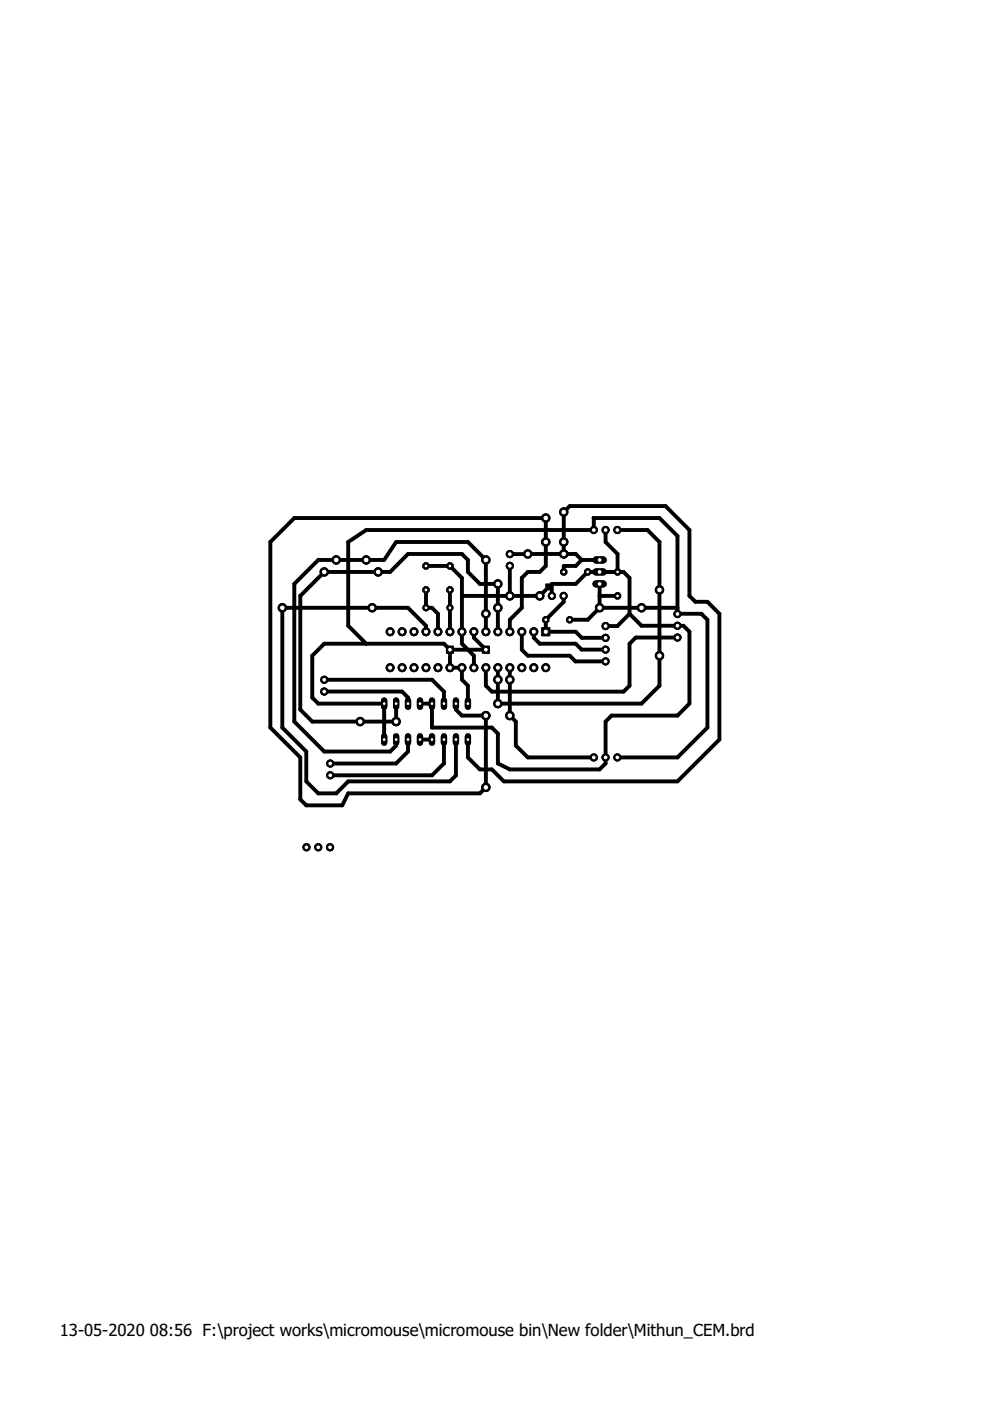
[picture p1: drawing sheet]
<svg xmlns="http://www.w3.org/2000/svg" width="210mm" height="297mm" viewBox="0 0 210 297" stroke-linecap="round" stroke-linejoin="round" font-family="sans-serif">
<defs><g id="words">
<g font-size="3.5">
<text x="12.7" y="283.3">13-05-2020</text>
<text x="31.8" y="283.3">08:56 F:\project works\micromouse\micromouse bin\New folder\Mithun_CEM.brd</text>
</g>
</g></defs>
<path d="M114.9 133.1h1.7v1.7h-1.7zM115.7 123.8h1.3v1.3h-1.3z" fill="#000" stroke="#000" stroke-width=".21"/>
<g fill="none" stroke="#000" stroke-width=".83">
<path d="M71.3 118.7h-3.8l-5.1 5.1v29.2l6.3 6.3h14l1.3-1.2v-1.3M77.6 118.7h3.8l2.6-3.8h15.2l3.8 3.8M90.3 120h5.1l2.5 2.5v14l2.6 2.5v2.6M108.1 120v6.3h-10.2M108.1 117.5h3.8M111.9 117.5h.1M115.7 114.9v5.1l-1.3 1.3h-2.5l-1.3 1.2v6.4l-2.5 2.5v2.5M115.7 109.8h-53.3l-5.1 5.1v39.4l6.4 6.3v8.9l1.2 1.3h7.7l1.2-2.6h27.9l1.3-1.3M119.5 108.6l1.3-1.3h20.3l5.1 5.1v13.9l1.2 1.3h2.6l2.5 2.5v26.7l-8.9 8.9h-36.8l-2.5-2.6h-2.6l-2.5-2.5v-3.8M119.5 114.9v2.6h2.6l1.2 1.2M123.3 118.7l-1.2 1.3h-2.6v1.3M123.3 118.7h3.8"/>
<path d="M125.9 109.8h13.9l3.8 3.8v16.6M125.9 109.8v2.6h-48.3l-3.8 2.5v17.8l3.8 3.8M125.9 109.8v.1M128.4 112.4v2.5l2.5 2.6v3.8M130.9 112.4h6.4l2.5 2.5v10.2M59.9 128.9v25.4l5 5v6.4l2.6 2.5h3.8l2.5-2.5h21.6l1.3-1.3v-7.6M68.7 121.3l-5 5v24.2l2.5 2.5h10.2M78.9 128.9h7.6l3.8 3.8v1.2M80.2 121.3h2.5l3.8-3.8h11.4l1.3 1.2v2.6l2.5 2.5h3.9M90.3 125.1v3.8h1.3l1.3 1.2v3.8M95.4 125.1v8.8M100.5 133.9v1.3l2.5 2.6"/>
<path d="M103 130.1v3.8M105.6 128.9v5M110.6 133.9v3.9l1.3 1.2h8.9l1.2 1.2h6.4M113.2 133.9v1.3l1.2 1.3h7.7l1.2 1.2h5.1M115.7 125.1l-1.3 1.2M117 126.3v-2.5h5.1l2.5-2.5h7.6l1.3 1.2v7.6M119.5 126.3v1.3l-3.8 3.8v2.5h6.4l1.3 1.3h5M127.1 126.3h3.8M127.1 123.8v5.1l-2.5 2.5h-3.8M133.5 130.1l-2.6 2.6h-2.5M133.5 130.1l2.5 2.6h8.9l1.3 1.2v15.3l-2.6 2.5h-13.9l-1.3 1.3v8.9l-1.3 1.2h-19l-2.5-1.2v-6.4l-1.3-1.2h-12.7v-5.1h-2.6M136 128.9h7.6"/>
<path d="M139.8 139v6.4l-3.8 3.8h-30.4M143.6 135.2h-8.8l-1.3 1.3v8.9l-1.3 1.2h-27.9l-1.3-1.2v-3.8M143.6 130.1h5.1l1.3 1.3v22.9l-6.4 6.3h-12.7M68.7 146.6h16.5l1.3 1.3v1.3M68.7 144.1h22.9l2.5 2.5v2.6M84 149.2v3.8M86.5 156.8v2.5l-2.5 2.6h-14M89 156.8h2.6M94.1 156.8v5.1l-2.5 2.5h-21.6M96.7 149.2v1.3l1.2 1.2h5.1M99.2 149.2v-3.8l-1.3-1.3v-2.5h-2.5v-3.8l-1.3-1.3h-25.4l-2.5 2.5v8.9l1.3 1.3h13.9v7.6M105.6 141.6v2.5"/>
<path d="M108.1 141.6v2.5M108.1 151.7l1.3 1.3v5.1l2.5 2.5h14"/>
</g>
<circle cx="115.7" cy="133.9" r=".55" fill="#fff" stroke="#000" stroke-width=".21"/>
<circle cx="113.2" cy="133.9" r=".85" fill="#000" stroke="#000" stroke-width=".21"/>
<circle cx="113.2" cy="133.9" r=".55" fill="#fff" stroke="#000" stroke-width=".21"/>
<circle cx="110.6" cy="133.9" r=".85" fill="#000" stroke="#000" stroke-width=".21"/>
<circle cx="110.6" cy="133.9" r=".55" fill="#fff" stroke="#000" stroke-width=".21"/>
<circle cx="108.1" cy="133.9" r=".85" fill="#000" stroke="#000" stroke-width=".21"/>
<circle cx="108.1" cy="133.9" r=".55" fill="#fff" stroke="#000" stroke-width=".21"/>
<circle cx="105.6" cy="133.9" r=".85" fill="#000" stroke="#000" stroke-width=".21"/>
<circle cx="105.6" cy="133.9" r=".55" fill="#fff" stroke="#000" stroke-width=".21"/>
<circle cx="103" cy="133.9" r=".85" fill="#000" stroke="#000" stroke-width=".21"/>
<circle cx="103" cy="133.9" r=".55" fill="#fff" stroke="#000" stroke-width=".21"/>
<circle cx="100.5" cy="133.9" r=".85" fill="#000" stroke="#000" stroke-width=".21"/>
<circle cx="100.5" cy="133.9" r=".55" fill="#fff" stroke="#000" stroke-width=".21"/>
<circle cx="97.9" cy="133.9" r=".85" fill="#000" stroke="#000" stroke-width=".21"/>
<circle cx="97.9" cy="133.9" r=".55" fill="#fff" stroke="#000" stroke-width=".21"/>
<circle cx="95.4" cy="133.9" r=".85" fill="#000" stroke="#000" stroke-width=".21"/>
<circle cx="95.4" cy="133.9" r=".55" fill="#fff" stroke="#000" stroke-width=".21"/>
<circle cx="92.9" cy="133.9" r=".85" fill="#000" stroke="#000" stroke-width=".21"/>
<circle cx="92.9" cy="133.9" r=".55" fill="#fff" stroke="#000" stroke-width=".21"/>
<circle cx="90.3" cy="133.9" r=".85" fill="#000" stroke="#000" stroke-width=".21"/>
<circle cx="90.3" cy="133.9" r=".55" fill="#fff" stroke="#000" stroke-width=".21"/>
<circle cx="87.8" cy="133.9" r=".85" fill="#000" stroke="#000" stroke-width=".21"/>
<circle cx="87.8" cy="133.9" r=".55" fill="#fff" stroke="#000" stroke-width=".21"/>
<circle cx="85.3" cy="133.9" r=".85" fill="#000" stroke="#000" stroke-width=".21"/>
<circle cx="85.3" cy="133.9" r=".55" fill="#fff" stroke="#000" stroke-width=".21"/>
<circle cx="82.7" cy="133.9" r=".85" fill="#000" stroke="#000" stroke-width=".21"/>
<circle cx="82.7" cy="133.9" r=".55" fill="#fff" stroke="#000" stroke-width=".21"/>
<circle cx="82.7" cy="141.6" r=".85" fill="#000" stroke="#000" stroke-width=".21"/>
<circle cx="82.7" cy="141.6" r=".55" fill="#fff" stroke="#000" stroke-width=".21"/>
<circle cx="85.3" cy="141.6" r=".85" fill="#000" stroke="#000" stroke-width=".21"/>
<circle cx="85.3" cy="141.6" r=".55" fill="#fff" stroke="#000" stroke-width=".21"/>
<circle cx="87.8" cy="141.6" r=".85" fill="#000" stroke="#000" stroke-width=".21"/>
<circle cx="87.8" cy="141.6" r=".55" fill="#fff" stroke="#000" stroke-width=".21"/>
<circle cx="90.3" cy="141.6" r=".85" fill="#000" stroke="#000" stroke-width=".21"/>
<circle cx="90.3" cy="141.6" r=".55" fill="#fff" stroke="#000" stroke-width=".21"/>
<circle cx="92.9" cy="141.6" r=".85" fill="#000" stroke="#000" stroke-width=".21"/>
<circle cx="92.9" cy="141.6" r=".55" fill="#fff" stroke="#000" stroke-width=".21"/>
<circle cx="95.4" cy="141.6" r=".85" fill="#000" stroke="#000" stroke-width=".21"/>
<circle cx="95.4" cy="141.6" r=".55" fill="#fff" stroke="#000" stroke-width=".21"/>
<circle cx="97.9" cy="141.6" r=".85" fill="#000" stroke="#000" stroke-width=".21"/>
<circle cx="97.9" cy="141.6" r=".55" fill="#fff" stroke="#000" stroke-width=".21"/>
<circle cx="100.5" cy="141.6" r=".85" fill="#000" stroke="#000" stroke-width=".21"/>
<circle cx="100.5" cy="141.6" r=".55" fill="#fff" stroke="#000" stroke-width=".21"/>
<circle cx="103" cy="141.6" r=".85" fill="#000" stroke="#000" stroke-width=".21"/>
<circle cx="103" cy="141.6" r=".55" fill="#fff" stroke="#000" stroke-width=".21"/>
<circle cx="105.6" cy="141.6" r=".85" fill="#000" stroke="#000" stroke-width=".21"/>
<circle cx="105.6" cy="141.6" r=".55" fill="#fff" stroke="#000" stroke-width=".21"/>
<circle cx="108.1" cy="141.6" r=".85" fill="#000" stroke="#000" stroke-width=".21"/>
<circle cx="108.1" cy="141.6" r=".55" fill="#fff" stroke="#000" stroke-width=".21"/>
<circle cx="110.6" cy="141.6" r=".85" fill="#000" stroke="#000" stroke-width=".21"/>
<circle cx="110.6" cy="141.6" r=".55" fill="#fff" stroke="#000" stroke-width=".21"/>
<circle cx="113.2" cy="141.6" r=".85" fill="#000" stroke="#000" stroke-width=".21"/>
<circle cx="113.2" cy="141.6" r=".55" fill="#fff" stroke="#000" stroke-width=".21"/>
<circle cx="115.7" cy="141.6" r=".85" fill="#000" stroke="#000" stroke-width=".21"/>
<circle cx="115.7" cy="141.6" r=".55" fill="#fff" stroke="#000" stroke-width=".21"/>
<path d="M126.4 118.7h1.5" fill="none" stroke="#000" stroke-width="1.5"/>
<circle cx="127.1" cy="118.7" r=".51" fill="#fff" stroke="#000" stroke-width=".21"/>
<path d="M126.4 121.3h1.5" fill="none" stroke="#000" stroke-width="1.5"/>
<circle cx="127.1" cy="121.3" r=".51" fill="#fff" stroke="#000" stroke-width=".21"/>
<path d="M126.4 123.8h1.5" fill="none" stroke="#000" stroke-width="1.5"/>
<circle cx="127.1" cy="123.8" r=".51" fill="#fff" stroke="#000" stroke-width=".21"/>
<circle cx="130.9" cy="121.3" r=".71" fill="#000" stroke="#000" stroke-width=".21"/>
<circle cx="130.9" cy="121.3" r=".4" fill="#fff" stroke="#000" stroke-width=".21"/>
<circle cx="130.9" cy="126.3" r=".71" fill="#000" stroke="#000" stroke-width=".21"/>
<circle cx="130.9" cy="126.3" r=".4" fill="#fff" stroke="#000" stroke-width=".21"/>
<circle cx="119.5" cy="121.3" r=".71" fill="#000" stroke="#000" stroke-width=".21"/>
<circle cx="119.5" cy="121.3" r=".4" fill="#fff" stroke="#000" stroke-width=".21"/>
<circle cx="124.6" cy="121.3" r=".71" fill="#000" stroke="#000" stroke-width=".21"/>
<circle cx="124.6" cy="121.3" r=".4" fill="#fff" stroke="#000" stroke-width=".21"/>
<circle cx="90.3" cy="128.9" r=".66" fill="#000" stroke="#000" stroke-width=".21"/>
<circle cx="90.3" cy="128.9" r=".4" fill="#fff" stroke="#000" stroke-width=".21"/>
<circle cx="95.4" cy="128.9" r=".66" fill="#000" stroke="#000" stroke-width=".21"/>
<circle cx="95.4" cy="128.9" r=".4" fill="#fff" stroke="#000" stroke-width=".21"/>
<circle cx="95.4" cy="125.1" r=".71" fill="#000" stroke="#000" stroke-width=".21"/>
<circle cx="95.4" cy="125.1" r=".4" fill="#fff" stroke="#000" stroke-width=".21"/>
<circle cx="95.4" cy="120" r=".71" fill="#000" stroke="#000" stroke-width=".21"/>
<circle cx="95.4" cy="120" r=".4" fill="#fff" stroke="#000" stroke-width=".21"/>
<circle cx="90.3" cy="125.1" r=".71" fill="#000" stroke="#000" stroke-width=".21"/>
<circle cx="90.3" cy="125.1" r=".4" fill="#fff" stroke="#000" stroke-width=".21"/>
<circle cx="90.3" cy="120" r=".71" fill="#000" stroke="#000" stroke-width=".21"/>
<circle cx="90.3" cy="120" r=".4" fill="#fff" stroke="#000" stroke-width=".21"/>
<circle cx="119.5" cy="126.3" r=".76" fill="#000" stroke="#000" stroke-width=".21"/>
<circle cx="119.5" cy="126.3" r=".51" fill="#fff" stroke="#000" stroke-width=".21"/>
<circle cx="117" cy="126.3" r=".76" fill="#000" stroke="#000" stroke-width=".21"/>
<circle cx="117" cy="126.3" r=".51" fill="#fff" stroke="#000" stroke-width=".21"/>
<circle cx="128.4" cy="132.7" r=".76" fill="#000" stroke="#000" stroke-width=".21"/>
<circle cx="128.4" cy="132.7" r=".51" fill="#fff" stroke="#000" stroke-width=".21"/>
<circle cx="128.4" cy="135.2" r=".76" fill="#000" stroke="#000" stroke-width=".21"/>
<circle cx="128.4" cy="135.2" r=".51" fill="#fff" stroke="#000" stroke-width=".21"/>
<circle cx="128.4" cy="137.7" r=".76" fill="#000" stroke="#000" stroke-width=".21"/>
<circle cx="128.4" cy="137.7" r=".51" fill="#fff" stroke="#000" stroke-width=".21"/>
<circle cx="128.4" cy="140.2" r=".76" fill="#000" stroke="#000" stroke-width=".21"/>
<circle cx="128.4" cy="140.2" r=".51" fill="#fff" stroke="#000" stroke-width=".21"/>
<circle cx="120.8" cy="131.4" r=".71" fill="#000" stroke="#000" stroke-width=".21"/>
<circle cx="120.8" cy="131.4" r=".4" fill="#fff" stroke="#000" stroke-width=".21"/>
<circle cx="115.7" cy="131.4" r=".71" fill="#000" stroke="#000" stroke-width=".21"/>
<circle cx="115.7" cy="131.4" r=".4" fill="#fff" stroke="#000" stroke-width=".21"/>
<circle cx="108.1" cy="120" r=".76" fill="#000" stroke="#000" stroke-width=".21"/>
<circle cx="108.1" cy="120" r=".51" fill="#fff" stroke="#000" stroke-width=".21"/>
<circle cx="108.1" cy="117.5" r=".76" fill="#000" stroke="#000" stroke-width=".21"/>
<circle cx="108.1" cy="117.5" r=".51" fill="#fff" stroke="#000" stroke-width=".21"/>
<circle cx="143.6" cy="130.2" r=".76" fill="#000" stroke="#000" stroke-width=".21"/>
<circle cx="143.6" cy="130.2" r=".51" fill="#fff" stroke="#000" stroke-width=".21"/>
<circle cx="143.6" cy="132.7" r=".76" fill="#000" stroke="#000" stroke-width=".21"/>
<circle cx="143.6" cy="132.7" r=".51" fill="#fff" stroke="#000" stroke-width=".21"/>
<circle cx="143.6" cy="135.2" r=".76" fill="#000" stroke="#000" stroke-width=".21"/>
<circle cx="143.6" cy="135.2" r=".51" fill="#fff" stroke="#000" stroke-width=".21"/>
<circle cx="125.9" cy="112.4" r=".76" fill="#000" stroke="#000" stroke-width=".21"/>
<circle cx="125.9" cy="112.4" r=".51" fill="#fff" stroke="#000" stroke-width=".21"/>
<circle cx="128.4" cy="112.4" r=".76" fill="#000" stroke="#000" stroke-width=".21"/>
<circle cx="128.4" cy="112.4" r=".51" fill="#fff" stroke="#000" stroke-width=".21"/>
<circle cx="130.9" cy="112.4" r=".76" fill="#000" stroke="#000" stroke-width=".21"/>
<circle cx="130.9" cy="112.4" r=".51" fill="#fff" stroke="#000" stroke-width=".21"/>
<circle cx="130.9" cy="160.6" r=".76" fill="#000" stroke="#000" stroke-width=".21"/>
<circle cx="130.9" cy="160.6" r=".51" fill="#fff" stroke="#000" stroke-width=".21"/>
<circle cx="128.4" cy="160.6" r=".76" fill="#000" stroke="#000" stroke-width=".21"/>
<circle cx="128.4" cy="160.6" r=".51" fill="#fff" stroke="#000" stroke-width=".21"/>
<circle cx="125.9" cy="160.6" r=".76" fill="#000" stroke="#000" stroke-width=".21"/>
<circle cx="125.9" cy="160.6" r=".51" fill="#fff" stroke="#000" stroke-width=".21"/>
<path d="M81.4 156.1v1.4" fill="none" stroke="#000" stroke-width="1.3"/>
<circle cx="81.4" cy="156.8" r=".4" fill="#fff" stroke="#000" stroke-width=".21"/>
<path d="M84 156.1v1.4" fill="none" stroke="#000" stroke-width="1.3"/>
<circle cx="84" cy="156.8" r=".4" fill="#fff" stroke="#000" stroke-width=".21"/>
<path d="M96.7 156.1v1.4" fill="none" stroke="#000" stroke-width="1.3"/>
<circle cx="96.7" cy="156.8" r=".4" fill="#fff" stroke="#000" stroke-width=".21"/>
<path d="M99.2 156.1v1.4" fill="none" stroke="#000" stroke-width="1.3"/>
<circle cx="99.2" cy="156.8" r=".4" fill="#fff" stroke="#000" stroke-width=".21"/>
<path d="M86.5 156.1v1.4" fill="none" stroke="#000" stroke-width="1.3"/>
<circle cx="86.5" cy="156.8" r=".4" fill="#fff" stroke="#000" stroke-width=".21"/>
<path d="M89 156.1v1.4" fill="none" stroke="#000" stroke-width="1.3"/>
<circle cx="89" cy="156.8" r=".4" fill="#fff" stroke="#000" stroke-width=".21"/>
<path d="M94.1 156.1v1.4" fill="none" stroke="#000" stroke-width="1.3"/>
<circle cx="94.1" cy="156.8" r=".4" fill="#fff" stroke="#000" stroke-width=".21"/>
<path d="M91.6 156.1v1.4" fill="none" stroke="#000" stroke-width="1.3"/>
<circle cx="91.6" cy="156.8" r=".4" fill="#fff" stroke="#000" stroke-width=".21"/>
<path d="M99.2 148.5v1.3" fill="none" stroke="#000" stroke-width="1.3"/>
<circle cx="99.2" cy="149.2" r=".4" fill="#fff" stroke="#000" stroke-width=".21"/>
<path d="M96.7 148.5v1.3" fill="none" stroke="#000" stroke-width="1.3"/>
<circle cx="96.7" cy="149.2" r=".4" fill="#fff" stroke="#000" stroke-width=".21"/>
<path d="M94.1 148.5v1.3" fill="none" stroke="#000" stroke-width="1.3"/>
<circle cx="94.1" cy="149.2" r=".4" fill="#fff" stroke="#000" stroke-width=".21"/>
<path d="M91.6 148.5v1.3" fill="none" stroke="#000" stroke-width="1.3"/>
<circle cx="91.6" cy="149.2" r=".4" fill="#fff" stroke="#000" stroke-width=".21"/>
<path d="M89 148.5v1.3" fill="none" stroke="#000" stroke-width="1.3"/>
<circle cx="89" cy="149.2" r=".4" fill="#fff" stroke="#000" stroke-width=".21"/>
<path d="M86.5 148.5v1.3" fill="none" stroke="#000" stroke-width="1.3"/>
<circle cx="86.5" cy="149.2" r=".4" fill="#fff" stroke="#000" stroke-width=".21"/>
<path d="M84 148.5v1.3" fill="none" stroke="#000" stroke-width="1.3"/>
<circle cx="84" cy="149.2" r=".4" fill="#fff" stroke="#000" stroke-width=".21"/>
<path d="M81.4 148.5v1.3" fill="none" stroke="#000" stroke-width="1.3"/>
<circle cx="81.4" cy="149.2" r=".4" fill="#fff" stroke="#000" stroke-width=".21"/>
<circle cx="68.7" cy="144.1" r=".76" fill="#000" stroke="#000" stroke-width=".21"/>
<circle cx="68.7" cy="144.1" r=".51" fill="#fff" stroke="#000" stroke-width=".21"/>
<circle cx="68.7" cy="146.6" r=".76" fill="#000" stroke="#000" stroke-width=".21"/>
<circle cx="68.7" cy="146.6" r=".51" fill="#fff" stroke="#000" stroke-width=".21"/>
<circle cx="70" cy="161.9" r=".76" fill="#000" stroke="#000" stroke-width=".21"/>
<circle cx="70" cy="161.9" r=".51" fill="#fff" stroke="#000" stroke-width=".21"/>
<circle cx="70" cy="164.4" r=".76" fill="#000" stroke="#000" stroke-width=".21"/>
<circle cx="70" cy="164.4" r=".51" fill="#fff" stroke="#000" stroke-width=".21"/>
<circle cx="65" cy="179.6" r=".76" fill="#000" stroke="#000" stroke-width=".21"/>
<circle cx="65" cy="179.6" r=".51" fill="#fff" stroke="#000" stroke-width=".21"/>
<circle cx="67.5" cy="179.6" r=".76" fill="#000" stroke="#000" stroke-width=".21"/>
<circle cx="67.5" cy="179.6" r=".51" fill="#fff" stroke="#000" stroke-width=".21"/>
<circle cx="70" cy="179.6" r=".76" fill="#000" stroke="#000" stroke-width=".21"/>
<circle cx="70" cy="179.6" r=".51" fill="#fff" stroke="#000" stroke-width=".21"/>
<circle cx="108.1" cy="126.3" r=".89" fill="#000" stroke="#000" stroke-width=".21"/>
<circle cx="108.1" cy="126.3" r=".59" fill="#fff" stroke="#000" stroke-width=".21"/>
<circle cx="114.4" cy="126.3" r=".89" fill="#000" stroke="#000" stroke-width=".21"/>
<circle cx="114.4" cy="126.3" r=".59" fill="#fff" stroke="#000" stroke-width=".21"/>
<path d="M102.3 137h1.5v1.5h-1.5z" fill="#000" stroke="#000" stroke-width=".21"/>
<circle cx="103" cy="137.8" r=".51" fill="#fff" stroke="#000" stroke-width=".21"/>
<path d="M94.7 137h1.4v1.5h-1.4z" fill="#000" stroke="#000" stroke-width=".21"/>
<circle cx="95.4" cy="137.8" r=".51" fill="#fff" stroke="#000" stroke-width=".21"/>
<circle cx="127.1" cy="128.9" r=".89" fill="#000" stroke="#000" stroke-width=".21"/>
<circle cx="127.1" cy="128.9" r=".59" fill="#fff" stroke="#000" stroke-width=".21"/>
<circle cx="136" cy="128.9" r=".89" fill="#000" stroke="#000" stroke-width=".21"/>
<circle cx="136" cy="128.9" r=".59" fill="#fff" stroke="#000" stroke-width=".21"/>
<circle cx="139.8" cy="125.1" r=".89" fill="#000" stroke="#000" stroke-width=".21"/>
<circle cx="139.8" cy="125.1" r=".59" fill="#fff" stroke="#000" stroke-width=".21"/>
<circle cx="139.8" cy="139" r=".89" fill="#000" stroke="#000" stroke-width=".21"/>
<circle cx="139.8" cy="139" r=".59" fill="#fff" stroke="#000" stroke-width=".21"/>
<circle cx="105.6" cy="149.2" r=".89" fill="#000" stroke="#000" stroke-width=".21"/>
<circle cx="105.6" cy="149.2" r=".59" fill="#fff" stroke="#000" stroke-width=".21"/>
<circle cx="105.6" cy="144.1" r=".89" fill="#000" stroke="#000" stroke-width=".21"/>
<circle cx="105.6" cy="144.1" r=".59" fill="#fff" stroke="#000" stroke-width=".21"/>
<circle cx="108.1" cy="151.7" r=".89" fill="#000" stroke="#000" stroke-width=".21"/>
<circle cx="108.1" cy="151.7" r=".59" fill="#fff" stroke="#000" stroke-width=".21"/>
<circle cx="108.1" cy="144.1" r=".89" fill="#000" stroke="#000" stroke-width=".21"/>
<circle cx="108.1" cy="144.1" r=".59" fill="#fff" stroke="#000" stroke-width=".21"/>
<circle cx="71.3" cy="118.7" r=".89" fill="#000" stroke="#000" stroke-width=".21"/>
<circle cx="71.3" cy="118.7" r=".59" fill="#fff" stroke="#000" stroke-width=".21"/>
<circle cx="77.6" cy="118.7" r=".89" fill="#000" stroke="#000" stroke-width=".21"/>
<circle cx="77.6" cy="118.7" r=".59" fill="#fff" stroke="#000" stroke-width=".21"/>
<circle cx="103" cy="118.7" r=".89" fill="#000" stroke="#000" stroke-width=".21"/>
<circle cx="103" cy="118.7" r=".59" fill="#fff" stroke="#000" stroke-width=".21"/>
<circle cx="103" cy="130.1" r=".89" fill="#000" stroke="#000" stroke-width=".21"/>
<circle cx="103" cy="130.1" r=".59" fill="#fff" stroke="#000" stroke-width=".21"/>
<circle cx="103" cy="151.7" r=".89" fill="#000" stroke="#000" stroke-width=".21"/>
<circle cx="103" cy="151.7" r=".59" fill="#fff" stroke="#000" stroke-width=".21"/>
<circle cx="103" cy="166.9" r=".89" fill="#000" stroke="#000" stroke-width=".21"/>
<circle cx="103" cy="166.9" r=".59" fill="#fff" stroke="#000" stroke-width=".21"/>
<circle cx="115.7" cy="109.8" r=".89" fill="#000" stroke="#000" stroke-width=".21"/>
<circle cx="115.7" cy="109.8" r=".59" fill="#fff" stroke="#000" stroke-width=".21"/>
<circle cx="115.7" cy="114.9" r=".89" fill="#000" stroke="#000" stroke-width=".21"/>
<circle cx="115.7" cy="114.9" r=".59" fill="#fff" stroke="#000" stroke-width=".21"/>
<circle cx="59.9" cy="128.9" r=".89" fill="#000" stroke="#000" stroke-width=".21"/>
<circle cx="59.9" cy="128.9" r=".59" fill="#fff" stroke="#000" stroke-width=".21"/>
<circle cx="78.9" cy="128.9" r=".89" fill="#000" stroke="#000" stroke-width=".21"/>
<circle cx="78.9" cy="128.9" r=".59" fill="#fff" stroke="#000" stroke-width=".21"/>
<circle cx="111.9" cy="117.5" r=".89" fill="#000" stroke="#000" stroke-width=".21"/>
<circle cx="111.9" cy="117.5" r=".59" fill="#fff" stroke="#000" stroke-width=".21"/>
<circle cx="119.5" cy="117.5" r=".89" fill="#000" stroke="#000" stroke-width=".21"/>
<circle cx="119.5" cy="117.5" r=".59" fill="#fff" stroke="#000" stroke-width=".21"/>
<circle cx="119.5" cy="108.6" r=".89" fill="#000" stroke="#000" stroke-width=".21"/>
<circle cx="119.5" cy="108.6" r=".59" fill="#fff" stroke="#000" stroke-width=".21"/>
<circle cx="119.5" cy="114.9" r=".89" fill="#000" stroke="#000" stroke-width=".21"/>
<circle cx="119.5" cy="114.9" r=".59" fill="#fff" stroke="#000" stroke-width=".21"/>
<circle cx="84" cy="153" r=".89" fill="#000" stroke="#000" stroke-width=".21"/>
<circle cx="84" cy="153" r=".59" fill="#fff" stroke="#000" stroke-width=".21"/>
<circle cx="76.4" cy="153" r=".89" fill="#000" stroke="#000" stroke-width=".21"/>
<circle cx="76.4" cy="153" r=".59" fill="#fff" stroke="#000" stroke-width=".21"/>
<circle cx="68.7" cy="121.3" r=".89" fill="#000" stroke="#000" stroke-width=".21"/>
<circle cx="68.7" cy="121.3" r=".59" fill="#fff" stroke="#000" stroke-width=".21"/>
<circle cx="80.2" cy="121.3" r=".89" fill="#000" stroke="#000" stroke-width=".21"/>
<circle cx="80.2" cy="121.3" r=".59" fill="#fff" stroke="#000" stroke-width=".21"/>
<circle cx="105.6" cy="123.8" r=".89" fill="#000" stroke="#000" stroke-width=".21"/>
<circle cx="105.6" cy="123.8" r=".59" fill="#fff" stroke="#000" stroke-width=".21"/>
<circle cx="105.6" cy="128.9" r=".89" fill="#000" stroke="#000" stroke-width=".21"/>
<circle cx="105.6" cy="128.9" r=".59" fill="#fff" stroke="#000" stroke-width=".21"/>
<g fill="none" stroke="#000" stroke-width=".83">
<path d="M71.3 118.7h6.3M103 118.7v11.4M111.9 117.5h7.6M115.7 109.8v5.1M119.5 108.6v6.3M59.9 128.9h19M68.7 121.3h11.5M95.4 137.8h7.6M105.6 123.8v5.1M108.1 126.3h6.3M127.1 128.9h8.9M139.8 125.1v13.9"/>
<path d="M76.4 153h7.6M103 151.7v15.2M105.6 144.1v5.1M108.1 144.1v7.6"/>
</g>
<path d="M114.9 133.1h1.7v1.7h-1.7z" fill="#000" stroke="#000" stroke-width=".21"/>
<circle cx="115.7" cy="133.9" r=".55" fill="#fff" stroke="#000" stroke-width=".21"/>
<circle cx="113.2" cy="133.9" r=".85" fill="#000" stroke="#000" stroke-width=".21"/>
<circle cx="113.2" cy="133.9" r=".55" fill="#fff" stroke="#000" stroke-width=".21"/>
<circle cx="110.6" cy="133.9" r=".85" fill="#000" stroke="#000" stroke-width=".21"/>
<circle cx="110.6" cy="133.9" r=".55" fill="#fff" stroke="#000" stroke-width=".21"/>
<circle cx="108.1" cy="133.9" r=".85" fill="#000" stroke="#000" stroke-width=".21"/>
<circle cx="108.1" cy="133.9" r=".55" fill="#fff" stroke="#000" stroke-width=".21"/>
<circle cx="105.6" cy="133.9" r=".85" fill="#000" stroke="#000" stroke-width=".21"/>
<circle cx="105.6" cy="133.9" r=".55" fill="#fff" stroke="#000" stroke-width=".21"/>
<circle cx="103" cy="133.9" r=".85" fill="#000" stroke="#000" stroke-width=".21"/>
<circle cx="103" cy="133.9" r=".55" fill="#fff" stroke="#000" stroke-width=".21"/>
<circle cx="100.5" cy="133.9" r=".85" fill="#000" stroke="#000" stroke-width=".21"/>
<circle cx="100.5" cy="133.9" r=".55" fill="#fff" stroke="#000" stroke-width=".21"/>
<circle cx="97.9" cy="133.9" r=".85" fill="#000" stroke="#000" stroke-width=".21"/>
<circle cx="97.9" cy="133.9" r=".55" fill="#fff" stroke="#000" stroke-width=".21"/>
<circle cx="95.4" cy="133.9" r=".85" fill="#000" stroke="#000" stroke-width=".21"/>
<circle cx="95.4" cy="133.9" r=".55" fill="#fff" stroke="#000" stroke-width=".21"/>
<circle cx="92.9" cy="133.9" r=".85" fill="#000" stroke="#000" stroke-width=".21"/>
<circle cx="92.9" cy="133.9" r=".55" fill="#fff" stroke="#000" stroke-width=".21"/>
<circle cx="90.3" cy="133.9" r=".85" fill="#000" stroke="#000" stroke-width=".21"/>
<circle cx="90.3" cy="133.9" r=".55" fill="#fff" stroke="#000" stroke-width=".21"/>
<circle cx="87.8" cy="133.9" r=".85" fill="#000" stroke="#000" stroke-width=".21"/>
<circle cx="87.8" cy="133.9" r=".55" fill="#fff" stroke="#000" stroke-width=".21"/>
<circle cx="85.3" cy="133.9" r=".85" fill="#000" stroke="#000" stroke-width=".21"/>
<circle cx="85.3" cy="133.9" r=".55" fill="#fff" stroke="#000" stroke-width=".21"/>
<circle cx="82.7" cy="133.9" r=".85" fill="#000" stroke="#000" stroke-width=".21"/>
<circle cx="82.7" cy="133.9" r=".55" fill="#fff" stroke="#000" stroke-width=".21"/>
<circle cx="82.7" cy="141.6" r=".85" fill="#000" stroke="#000" stroke-width=".21"/>
<circle cx="82.7" cy="141.6" r=".55" fill="#fff" stroke="#000" stroke-width=".21"/>
<circle cx="85.3" cy="141.6" r=".85" fill="#000" stroke="#000" stroke-width=".21"/>
<circle cx="85.3" cy="141.6" r=".55" fill="#fff" stroke="#000" stroke-width=".21"/>
<circle cx="87.8" cy="141.6" r=".85" fill="#000" stroke="#000" stroke-width=".21"/>
<circle cx="87.8" cy="141.6" r=".55" fill="#fff" stroke="#000" stroke-width=".21"/>
<circle cx="90.3" cy="141.6" r=".85" fill="#000" stroke="#000" stroke-width=".21"/>
<circle cx="90.3" cy="141.6" r=".55" fill="#fff" stroke="#000" stroke-width=".21"/>
<circle cx="92.9" cy="141.6" r=".85" fill="#000" stroke="#000" stroke-width=".21"/>
<circle cx="92.9" cy="141.6" r=".55" fill="#fff" stroke="#000" stroke-width=".21"/>
<circle cx="95.4" cy="141.6" r=".85" fill="#000" stroke="#000" stroke-width=".21"/>
<circle cx="95.4" cy="141.6" r=".55" fill="#fff" stroke="#000" stroke-width=".21"/>
<circle cx="97.9" cy="141.6" r=".85" fill="#000" stroke="#000" stroke-width=".21"/>
<circle cx="97.9" cy="141.6" r=".55" fill="#fff" stroke="#000" stroke-width=".21"/>
<circle cx="100.5" cy="141.6" r=".85" fill="#000" stroke="#000" stroke-width=".21"/>
<circle cx="100.5" cy="141.6" r=".55" fill="#fff" stroke="#000" stroke-width=".21"/>
<circle cx="103" cy="141.6" r=".85" fill="#000" stroke="#000" stroke-width=".21"/>
<circle cx="103" cy="141.6" r=".55" fill="#fff" stroke="#000" stroke-width=".21"/>
<circle cx="105.6" cy="141.6" r=".85" fill="#000" stroke="#000" stroke-width=".21"/>
<circle cx="105.6" cy="141.6" r=".55" fill="#fff" stroke="#000" stroke-width=".21"/>
<circle cx="108.1" cy="141.6" r=".85" fill="#000" stroke="#000" stroke-width=".21"/>
<circle cx="108.1" cy="141.6" r=".55" fill="#fff" stroke="#000" stroke-width=".21"/>
<circle cx="110.6" cy="141.6" r=".85" fill="#000" stroke="#000" stroke-width=".21"/>
<circle cx="110.6" cy="141.6" r=".55" fill="#fff" stroke="#000" stroke-width=".21"/>
<circle cx="113.2" cy="141.6" r=".85" fill="#000" stroke="#000" stroke-width=".21"/>
<circle cx="113.2" cy="141.6" r=".55" fill="#fff" stroke="#000" stroke-width=".21"/>
<circle cx="115.7" cy="141.6" r=".85" fill="#000" stroke="#000" stroke-width=".21"/>
<circle cx="115.7" cy="141.6" r=".55" fill="#fff" stroke="#000" stroke-width=".21"/>
<path d="M126.4 118.7h1.5" fill="none" stroke="#000" stroke-width="1.5"/>
<circle cx="127.1" cy="118.7" r=".51" fill="#fff" stroke="#000" stroke-width=".21"/>
<path d="M126.4 121.3h1.5" fill="none" stroke="#000" stroke-width="1.5"/>
<circle cx="127.1" cy="121.3" r=".51" fill="#fff" stroke="#000" stroke-width=".21"/>
<path d="M126.4 123.8h1.5" fill="none" stroke="#000" stroke-width="1.5"/>
<circle cx="127.1" cy="123.8" r=".51" fill="#fff" stroke="#000" stroke-width=".21"/>
<circle cx="130.9" cy="121.3" r=".71" fill="#000" stroke="#000" stroke-width=".21"/>
<circle cx="130.9" cy="121.3" r=".4" fill="#fff" stroke="#000" stroke-width=".21"/>
<circle cx="130.9" cy="126.3" r=".71" fill="#000" stroke="#000" stroke-width=".21"/>
<circle cx="130.9" cy="126.3" r=".4" fill="#fff" stroke="#000" stroke-width=".21"/>
<circle cx="119.5" cy="121.3" r=".71" fill="#000" stroke="#000" stroke-width=".21"/>
<circle cx="119.5" cy="121.3" r=".4" fill="#fff" stroke="#000" stroke-width=".21"/>
<circle cx="124.6" cy="121.3" r=".71" fill="#000" stroke="#000" stroke-width=".21"/>
<circle cx="124.6" cy="121.3" r=".4" fill="#fff" stroke="#000" stroke-width=".21"/>
<circle cx="90.3" cy="128.9" r=".66" fill="#000" stroke="#000" stroke-width=".21"/>
<circle cx="90.3" cy="128.9" r=".4" fill="#fff" stroke="#000" stroke-width=".21"/>
<circle cx="95.4" cy="128.9" r=".66" fill="#000" stroke="#000" stroke-width=".21"/>
<circle cx="95.4" cy="128.9" r=".4" fill="#fff" stroke="#000" stroke-width=".21"/>
<circle cx="95.4" cy="125.1" r=".71" fill="#000" stroke="#000" stroke-width=".21"/>
<circle cx="95.4" cy="125.1" r=".4" fill="#fff" stroke="#000" stroke-width=".21"/>
<circle cx="95.4" cy="120" r=".71" fill="#000" stroke="#000" stroke-width=".21"/>
<circle cx="95.4" cy="120" r=".4" fill="#fff" stroke="#000" stroke-width=".21"/>
<circle cx="90.3" cy="125.1" r=".71" fill="#000" stroke="#000" stroke-width=".21"/>
<circle cx="90.3" cy="125.1" r=".4" fill="#fff" stroke="#000" stroke-width=".21"/>
<circle cx="90.3" cy="120" r=".71" fill="#000" stroke="#000" stroke-width=".21"/>
<circle cx="90.3" cy="120" r=".4" fill="#fff" stroke="#000" stroke-width=".21"/>
<circle cx="119.5" cy="126.3" r=".76" fill="#000" stroke="#000" stroke-width=".21"/>
<circle cx="119.5" cy="126.3" r=".51" fill="#fff" stroke="#000" stroke-width=".21"/>
<circle cx="117" cy="126.3" r=".76" fill="#000" stroke="#000" stroke-width=".21"/>
<circle cx="117" cy="126.3" r=".51" fill="#fff" stroke="#000" stroke-width=".21"/>
<circle cx="128.4" cy="132.7" r=".76" fill="#000" stroke="#000" stroke-width=".21"/>
<circle cx="128.4" cy="132.7" r=".51" fill="#fff" stroke="#000" stroke-width=".21"/>
<circle cx="128.4" cy="135.2" r=".76" fill="#000" stroke="#000" stroke-width=".21"/>
<circle cx="128.4" cy="135.2" r=".51" fill="#fff" stroke="#000" stroke-width=".21"/>
<circle cx="128.4" cy="137.7" r=".76" fill="#000" stroke="#000" stroke-width=".21"/>
<circle cx="128.4" cy="137.7" r=".51" fill="#fff" stroke="#000" stroke-width=".21"/>
<circle cx="128.4" cy="140.2" r=".76" fill="#000" stroke="#000" stroke-width=".21"/>
<circle cx="128.4" cy="140.2" r=".51" fill="#fff" stroke="#000" stroke-width=".21"/>
<circle cx="120.8" cy="131.4" r=".71" fill="#000" stroke="#000" stroke-width=".21"/>
<circle cx="120.8" cy="131.4" r=".4" fill="#fff" stroke="#000" stroke-width=".21"/>
<circle cx="115.7" cy="131.4" r=".71" fill="#000" stroke="#000" stroke-width=".21"/>
<circle cx="115.7" cy="131.4" r=".4" fill="#fff" stroke="#000" stroke-width=".21"/>
<circle cx="108.1" cy="120" r=".76" fill="#000" stroke="#000" stroke-width=".21"/>
<circle cx="108.1" cy="120" r=".51" fill="#fff" stroke="#000" stroke-width=".21"/>
<circle cx="108.1" cy="117.5" r=".76" fill="#000" stroke="#000" stroke-width=".21"/>
<circle cx="108.1" cy="117.5" r=".51" fill="#fff" stroke="#000" stroke-width=".21"/>
<circle cx="143.6" cy="130.2" r=".76" fill="#000" stroke="#000" stroke-width=".21"/>
<circle cx="143.6" cy="130.2" r=".51" fill="#fff" stroke="#000" stroke-width=".21"/>
<circle cx="143.6" cy="132.7" r=".76" fill="#000" stroke="#000" stroke-width=".21"/>
<circle cx="143.6" cy="132.7" r=".51" fill="#fff" stroke="#000" stroke-width=".21"/>
<circle cx="143.6" cy="135.2" r=".76" fill="#000" stroke="#000" stroke-width=".21"/>
<circle cx="143.6" cy="135.2" r=".51" fill="#fff" stroke="#000" stroke-width=".21"/>
<circle cx="125.9" cy="112.4" r=".76" fill="#000" stroke="#000" stroke-width=".21"/>
<circle cx="125.9" cy="112.4" r=".51" fill="#fff" stroke="#000" stroke-width=".21"/>
<circle cx="128.4" cy="112.4" r=".76" fill="#000" stroke="#000" stroke-width=".21"/>
<circle cx="128.4" cy="112.4" r=".51" fill="#fff" stroke="#000" stroke-width=".21"/>
<circle cx="130.9" cy="112.4" r=".76" fill="#000" stroke="#000" stroke-width=".21"/>
<circle cx="130.9" cy="112.4" r=".51" fill="#fff" stroke="#000" stroke-width=".21"/>
<circle cx="130.9" cy="160.6" r=".76" fill="#000" stroke="#000" stroke-width=".21"/>
<circle cx="130.9" cy="160.6" r=".51" fill="#fff" stroke="#000" stroke-width=".21"/>
<circle cx="128.4" cy="160.6" r=".76" fill="#000" stroke="#000" stroke-width=".21"/>
<circle cx="128.4" cy="160.6" r=".51" fill="#fff" stroke="#000" stroke-width=".21"/>
<circle cx="125.9" cy="160.6" r=".76" fill="#000" stroke="#000" stroke-width=".21"/>
<circle cx="125.9" cy="160.6" r=".51" fill="#fff" stroke="#000" stroke-width=".21"/>
<path d="M81.4 156.1v1.4" fill="none" stroke="#000" stroke-width="1.3"/>
<circle cx="81.4" cy="156.8" r=".4" fill="#fff" stroke="#000" stroke-width=".21"/>
<path d="M84 156.1v1.4" fill="none" stroke="#000" stroke-width="1.3"/>
<circle cx="84" cy="156.8" r=".4" fill="#fff" stroke="#000" stroke-width=".21"/>
<path d="M96.7 156.1v1.4" fill="none" stroke="#000" stroke-width="1.3"/>
<circle cx="96.7" cy="156.8" r=".4" fill="#fff" stroke="#000" stroke-width=".21"/>
<path d="M99.2 156.1v1.4" fill="none" stroke="#000" stroke-width="1.3"/>
<circle cx="99.2" cy="156.8" r=".4" fill="#fff" stroke="#000" stroke-width=".21"/>
<path d="M86.5 156.1v1.4" fill="none" stroke="#000" stroke-width="1.3"/>
<circle cx="86.5" cy="156.8" r=".4" fill="#fff" stroke="#000" stroke-width=".21"/>
<path d="M89 156.1v1.4" fill="none" stroke="#000" stroke-width="1.3"/>
<circle cx="89" cy="156.8" r=".4" fill="#fff" stroke="#000" stroke-width=".21"/>
<path d="M94.1 156.1v1.4" fill="none" stroke="#000" stroke-width="1.3"/>
<circle cx="94.1" cy="156.8" r=".4" fill="#fff" stroke="#000" stroke-width=".21"/>
<path d="M91.6 156.1v1.4" fill="none" stroke="#000" stroke-width="1.3"/>
<circle cx="91.6" cy="156.8" r=".4" fill="#fff" stroke="#000" stroke-width=".21"/>
<path d="M99.2 148.5v1.3" fill="none" stroke="#000" stroke-width="1.3"/>
<circle cx="99.2" cy="149.2" r=".4" fill="#fff" stroke="#000" stroke-width=".21"/>
<path d="M96.7 148.5v1.3" fill="none" stroke="#000" stroke-width="1.3"/>
<circle cx="96.7" cy="149.2" r=".4" fill="#fff" stroke="#000" stroke-width=".21"/>
<path d="M94.1 148.5v1.3" fill="none" stroke="#000" stroke-width="1.3"/>
<circle cx="94.1" cy="149.2" r=".4" fill="#fff" stroke="#000" stroke-width=".21"/>
<path d="M91.6 148.5v1.3" fill="none" stroke="#000" stroke-width="1.3"/>
<circle cx="91.6" cy="149.2" r=".4" fill="#fff" stroke="#000" stroke-width=".21"/>
<path d="M89 148.5v1.3" fill="none" stroke="#000" stroke-width="1.3"/>
<circle cx="89" cy="149.2" r=".4" fill="#fff" stroke="#000" stroke-width=".21"/>
<path d="M86.5 148.5v1.3" fill="none" stroke="#000" stroke-width="1.3"/>
<circle cx="86.5" cy="149.2" r=".4" fill="#fff" stroke="#000" stroke-width=".21"/>
<path d="M84 148.5v1.3" fill="none" stroke="#000" stroke-width="1.3"/>
<circle cx="84" cy="149.2" r=".4" fill="#fff" stroke="#000" stroke-width=".21"/>
<path d="M81.4 148.5v1.3" fill="none" stroke="#000" stroke-width="1.3"/>
<circle cx="81.4" cy="149.2" r=".4" fill="#fff" stroke="#000" stroke-width=".21"/>
<circle cx="68.7" cy="144.1" r=".76" fill="#000" stroke="#000" stroke-width=".21"/>
<circle cx="68.7" cy="144.1" r=".51" fill="#fff" stroke="#000" stroke-width=".21"/>
<circle cx="68.7" cy="146.6" r=".76" fill="#000" stroke="#000" stroke-width=".21"/>
<circle cx="68.7" cy="146.6" r=".51" fill="#fff" stroke="#000" stroke-width=".21"/>
<circle cx="70" cy="161.9" r=".76" fill="#000" stroke="#000" stroke-width=".21"/>
<circle cx="70" cy="161.9" r=".51" fill="#fff" stroke="#000" stroke-width=".21"/>
<circle cx="70" cy="164.4" r=".76" fill="#000" stroke="#000" stroke-width=".21"/>
<circle cx="70" cy="164.4" r=".51" fill="#fff" stroke="#000" stroke-width=".21"/>
<circle cx="65" cy="179.6" r=".76" fill="#000" stroke="#000" stroke-width=".21"/>
<circle cx="65" cy="179.6" r=".51" fill="#fff" stroke="#000" stroke-width=".21"/>
<circle cx="67.5" cy="179.6" r=".76" fill="#000" stroke="#000" stroke-width=".21"/>
<circle cx="67.5" cy="179.6" r=".51" fill="#fff" stroke="#000" stroke-width=".21"/>
<circle cx="70" cy="179.6" r=".76" fill="#000" stroke="#000" stroke-width=".21"/>
<circle cx="70" cy="179.6" r=".51" fill="#fff" stroke="#000" stroke-width=".21"/>
<circle cx="108.1" cy="126.3" r=".89" fill="#000" stroke="#000" stroke-width=".21"/>
<circle cx="108.1" cy="126.3" r=".59" fill="#fff" stroke="#000" stroke-width=".21"/>
<circle cx="114.4" cy="126.3" r=".89" fill="#000" stroke="#000" stroke-width=".21"/>
<circle cx="114.4" cy="126.3" r=".59" fill="#fff" stroke="#000" stroke-width=".21"/>
<path d="M102.3 137h1.5v1.5h-1.5z" fill="#000" stroke="#000" stroke-width=".21"/>
<circle cx="103" cy="137.8" r=".51" fill="#fff" stroke="#000" stroke-width=".21"/>
<path d="M94.7 137h1.4v1.5h-1.4z" fill="#000" stroke="#000" stroke-width=".21"/>
<circle cx="95.4" cy="137.8" r=".51" fill="#fff" stroke="#000" stroke-width=".21"/>
<circle cx="127.1" cy="128.9" r=".89" fill="#000" stroke="#000" stroke-width=".21"/>
<circle cx="127.1" cy="128.9" r=".59" fill="#fff" stroke="#000" stroke-width=".21"/>
<circle cx="136" cy="128.9" r=".89" fill="#000" stroke="#000" stroke-width=".21"/>
<circle cx="136" cy="128.9" r=".59" fill="#fff" stroke="#000" stroke-width=".21"/>
<circle cx="139.8" cy="125.1" r=".89" fill="#000" stroke="#000" stroke-width=".21"/>
<circle cx="139.8" cy="125.1" r=".59" fill="#fff" stroke="#000" stroke-width=".21"/>
<circle cx="139.8" cy="139" r=".89" fill="#000" stroke="#000" stroke-width=".21"/>
<circle cx="139.8" cy="139" r=".59" fill="#fff" stroke="#000" stroke-width=".21"/>
<circle cx="105.6" cy="149.2" r=".89" fill="#000" stroke="#000" stroke-width=".21"/>
<circle cx="105.6" cy="149.2" r=".59" fill="#fff" stroke="#000" stroke-width=".21"/>
<circle cx="105.6" cy="144.1" r=".89" fill="#000" stroke="#000" stroke-width=".21"/>
<circle cx="105.6" cy="144.1" r=".59" fill="#fff" stroke="#000" stroke-width=".21"/>
<circle cx="108.1" cy="151.7" r=".89" fill="#000" stroke="#000" stroke-width=".21"/>
<circle cx="108.1" cy="151.7" r=".59" fill="#fff" stroke="#000" stroke-width=".21"/>
<circle cx="108.1" cy="144.1" r=".89" fill="#000" stroke="#000" stroke-width=".21"/>
<circle cx="108.1" cy="144.1" r=".59" fill="#fff" stroke="#000" stroke-width=".21"/>
<circle cx="71.3" cy="118.7" r=".89" fill="#000" stroke="#000" stroke-width=".21"/>
<circle cx="71.3" cy="118.7" r=".59" fill="#fff" stroke="#000" stroke-width=".21"/>
<circle cx="77.6" cy="118.7" r=".89" fill="#000" stroke="#000" stroke-width=".21"/>
<circle cx="77.6" cy="118.7" r=".59" fill="#fff" stroke="#000" stroke-width=".21"/>
<circle cx="103" cy="118.7" r=".89" fill="#000" stroke="#000" stroke-width=".21"/>
<circle cx="103" cy="118.7" r=".59" fill="#fff" stroke="#000" stroke-width=".21"/>
<circle cx="103" cy="130.1" r=".89" fill="#000" stroke="#000" stroke-width=".21"/>
<circle cx="103" cy="130.1" r=".59" fill="#fff" stroke="#000" stroke-width=".21"/>
<circle cx="103" cy="151.7" r=".89" fill="#000" stroke="#000" stroke-width=".21"/>
<circle cx="103" cy="151.7" r=".59" fill="#fff" stroke="#000" stroke-width=".21"/>
<circle cx="103" cy="166.9" r=".89" fill="#000" stroke="#000" stroke-width=".21"/>
<circle cx="103" cy="166.9" r=".59" fill="#fff" stroke="#000" stroke-width=".21"/>
<circle cx="115.7" cy="109.8" r=".89" fill="#000" stroke="#000" stroke-width=".21"/>
<circle cx="115.7" cy="109.8" r=".59" fill="#fff" stroke="#000" stroke-width=".21"/>
<circle cx="115.7" cy="114.9" r=".89" fill="#000" stroke="#000" stroke-width=".21"/>
<circle cx="115.7" cy="114.9" r=".59" fill="#fff" stroke="#000" stroke-width=".21"/>
<circle cx="59.9" cy="128.9" r=".89" fill="#000" stroke="#000" stroke-width=".21"/>
<circle cx="59.9" cy="128.9" r=".59" fill="#fff" stroke="#000" stroke-width=".21"/>
<circle cx="78.9" cy="128.9" r=".89" fill="#000" stroke="#000" stroke-width=".21"/>
<circle cx="78.9" cy="128.9" r=".59" fill="#fff" stroke="#000" stroke-width=".21"/>
<circle cx="111.9" cy="117.5" r=".89" fill="#000" stroke="#000" stroke-width=".21"/>
<circle cx="111.9" cy="117.5" r=".59" fill="#fff" stroke="#000" stroke-width=".21"/>
<circle cx="119.5" cy="117.5" r=".89" fill="#000" stroke="#000" stroke-width=".21"/>
<circle cx="119.5" cy="117.5" r=".59" fill="#fff" stroke="#000" stroke-width=".21"/>
<circle cx="119.5" cy="108.6" r=".89" fill="#000" stroke="#000" stroke-width=".21"/>
<circle cx="119.5" cy="108.6" r=".59" fill="#fff" stroke="#000" stroke-width=".21"/>
<circle cx="119.5" cy="114.9" r=".89" fill="#000" stroke="#000" stroke-width=".21"/>
<circle cx="119.5" cy="114.9" r=".59" fill="#fff" stroke="#000" stroke-width=".21"/>
<circle cx="84" cy="153" r=".89" fill="#000" stroke="#000" stroke-width=".21"/>
<circle cx="84" cy="153" r=".59" fill="#fff" stroke="#000" stroke-width=".21"/>
<circle cx="76.4" cy="153" r=".89" fill="#000" stroke="#000" stroke-width=".21"/>
<circle cx="76.4" cy="153" r=".59" fill="#fff" stroke="#000" stroke-width=".21"/>
<circle cx="68.7" cy="121.3" r=".89" fill="#000" stroke="#000" stroke-width=".21"/>
<circle cx="68.7" cy="121.3" r=".59" fill="#fff" stroke="#000" stroke-width=".21"/>
<circle cx="80.2" cy="121.3" r=".89" fill="#000" stroke="#000" stroke-width=".21"/>
<circle cx="80.2" cy="121.3" r=".59" fill="#fff" stroke="#000" stroke-width=".21"/>
<circle cx="105.6" cy="123.8" r=".89" fill="#000" stroke="#000" stroke-width=".21"/>
<circle cx="105.6" cy="123.8" r=".59" fill="#fff" stroke="#000" stroke-width=".21"/>
<circle cx="105.6" cy="128.9" r=".89" fill="#000" stroke="#000" stroke-width=".21"/>
<circle cx="105.6" cy="128.9" r=".59" fill="#fff" stroke="#000" stroke-width=".21"/>
<use href="#words"/>
</svg>
